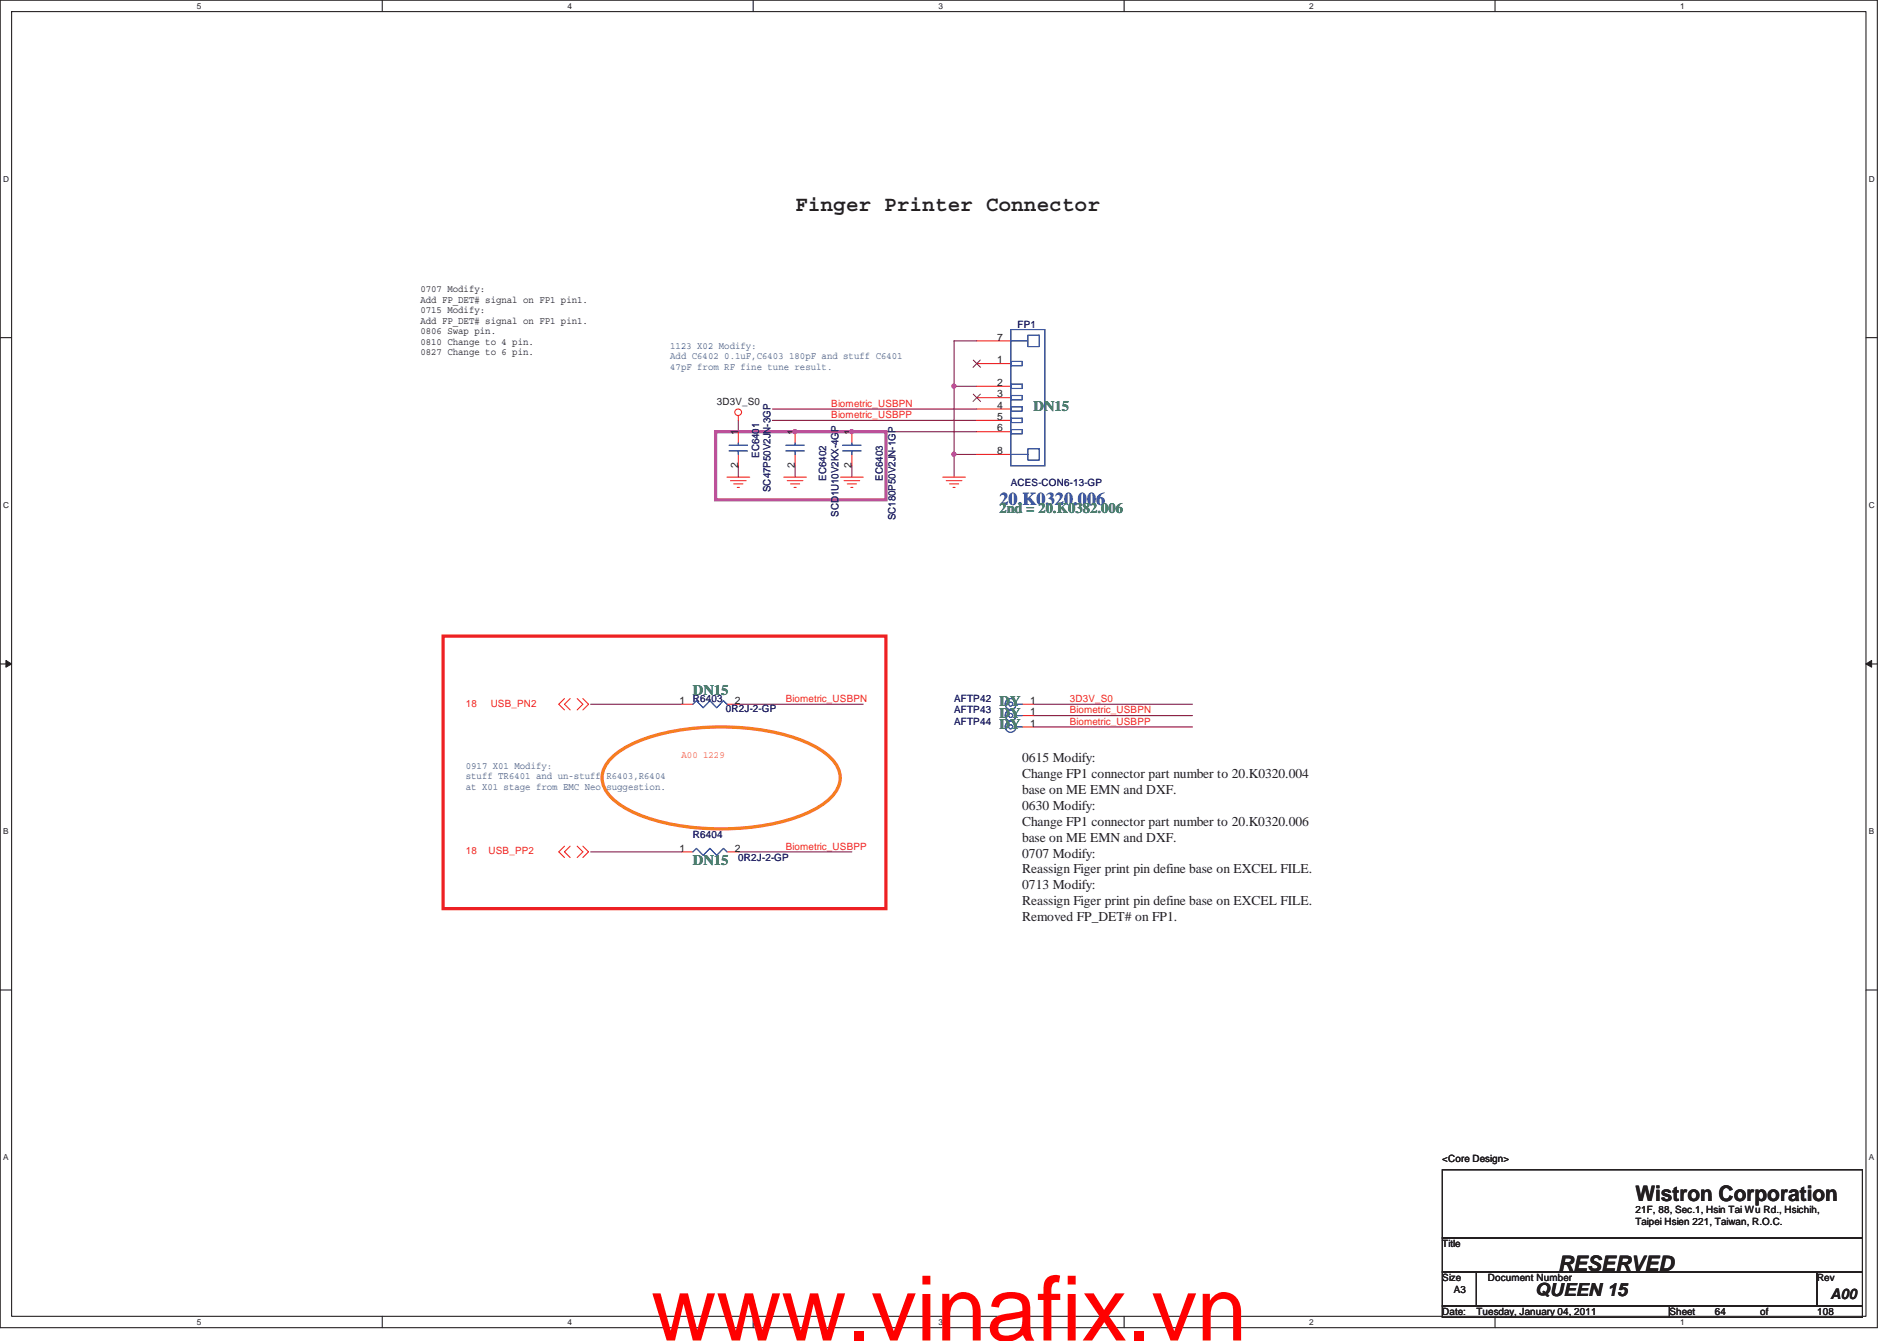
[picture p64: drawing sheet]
<svg xmlns="http://www.w3.org/2000/svg" width="297mm" height="210mm" viewBox="0 0 297 210" stroke-linecap="round" stroke-linejoin="round" font-family="sans-serif">
<defs><g id="words">
<text font-size="14.1" fill="#f00" x="102" y="209.9">www.vinafix.vn</text>
<g font-size="3.3" fill="#231f20">
<text x="124.5" y="33">Finger Printer Connector</text>
<text x="256.1" y="188.1">Wistron Corporation</text>
<text x="244" y="199">RESERVED</text>
</g>
<text font-size="2.8" fill="#3953a4" x="156.5" y="79.1">20.K0320.006</text>
<text font-size="2.8" fill="#231f20" x="240.4" y="203">QUEEN 15</text>
<g font-size="2.3" fill="#098040">
<text x="161.8" y="64.4">DN15</text>
<text x="156.5" y="80.4">2nd = 20.K0382.006</text>
<text x="108.5" y="108.8">DN15</text>
<text x="156.5" y="110.6">DY</text>
<text x="156.5" y="112.4">DY</text>
<text x="156.5" y="114.2">DY</text>
<text x="108.5" y="135.5">DN15</text>
</g>
<text font-size="2.3" fill="#231f20" x="286.6" y="203.4">A00</text>
<g font-size="2.1" fill="#231f20">
<text x="160.1" y="119.3">0615 Modify:</text>
<text x="160.1" y="121.8">Change FP1 connector part number to 20.K0320.004</text>
<text x="160.1" y="124.3">base on ME EMN and DXF.</text>
<text x="160.1" y="126.8">0630 Modify:</text>
<text x="160.1" y="129.3">Change FP1 connector part number to 20.K0320.006</text>
<text x="160.1" y="131.8">base on ME EMN and DXF.</text>
<text x="160.1" y="134.3">0707 Modify:</text>
<text x="160.1" y="136.8">Reassign Figer print pin define base on EXCEL FILE.</text>
<text x="160.1" y="139.3">0713 Modify:</text>
<text x="160.1" y="141.8">Reassign Figer print pin define base on EXCEL FILE.</text>
<text x="160.1" y="144.3">Removed FP_DET# on FP1.</text>
</g>
<g font-size="1.6" fill="#231f20">
<text x="65.8" y="45.7">0707 Modify:</text>
<text x="65.8" y="47.4">Add FP_DET# signal on FP1 pin1.</text>
<text x="65.8" y="49">0715 Modify:</text>
<text x="65.8" y="50.7">Add FP_DET# signal on FP1 pin1.</text>
<text x="65.8" y="52.3">0806 Swap pin.</text>
<text x="65.8" y="54">0810 Change to 4 pin.</text>
<text x="156.2" y="53.3">7</text>
<text x="65.8" y="55.6">0827 Change to 6 pin.</text>
<text x="156.2" y="56.9">1</text>
<text x="112.2" y="63.4">3D3V_S0</text>
<text x="156.2" y="60.4">2</text>
<text x="156.2" y="62.2">3</text>
<text x="156.2" y="64">4</text>
<text x="156.2" y="65.8">5</text>
<text x="115.6" y="68.2" transform="rotate(-90 115.6 68.2)">1</text>
<text x="124.5" y="68.2" transform="rotate(-90 124.5 68.2)">1</text>
<text x="133.3" y="68.2" transform="rotate(-90 133.3 68.2)">1</text>
<text x="156.2" y="67.6">6</text>
<text x="156.2" y="71.1">8</text>
<text x="115.6" y="73.3" transform="rotate(-90 115.6 73.3)">2</text>
<text x="124.5" y="73.3" transform="rotate(-90 124.5 73.3)">2</text>
<text x="133.3" y="73.3" transform="rotate(-90 133.3 73.3)">2</text>
<text x="106.4" y="110.2">1</text>
<text x="115.1" y="110.2">2</text>
<text x="161.3" y="110.2">1</text>
<text x="161.3" y="112">1</text>
<text x="161.3" y="113.8">1</text>
<text x="106.4" y="133.3">1</text>
<text x="115.1" y="133.3">2</text>
<text x="225.8" y="181.9">&lt;Core Design&gt;</text>
<text x="256.1" y="189.9">21F, 88, Sec.1, Hsin Tai Wu Rd., Hsichih,</text>
<text x="256.1" y="191.8">Taipei Hsien 221, Taiwan, R.O.C.</text>
<text x="225.8" y="195.3">Title</text>
<text x="225.8" y="200.6">Size</text>
<text x="227.6" y="202.4">A3</text>
<text x="233" y="200.6">Document Number</text>
<text x="284.5" y="200.6">Rev</text>
<text x="225.8" y="205.9">Date:</text>
<text x="231.2" y="205.9">Tuesday, January 04, 2011</text>
<text x="261.4" y="205.9">Sheet</text>
<text x="268.5" y="205.9">64</text>
<text x="275.6" y="205.9">of</text>
<text x="284.5" y="205.9">108</text>
</g>
<g font-size="1.6" fill="#282973">
<text x="159.3" y="51.4">FP1</text>
<text x="118.9" y="71.7" transform="rotate(-90 118.9 71.7)">EC6401</text>
<text x="120.6" y="77" transform="rotate(-90 120.6 77)">SC47P50V2JN-3GP</text>
<text x="129.4" y="75.3" transform="rotate(-90 129.4 75.3)">EC6402</text>
<text x="138.3" y="75.3" transform="rotate(-90 138.3 75.3)">EC6403</text>
<text x="158.3" y="76.2">ACES-CON6-13-GP</text>
<text x="131.3" y="80.9" transform="rotate(-90 131.3 80.9)">SCD1U10V2KX-4GP</text>
<text x="140.2" y="81.5" transform="rotate(-90 140.2 81.5)">SC180P50V2JN-1GP</text>
<text x="108.5" y="109.9">R6403</text>
<text x="113.7" y="111.5">0R2J-2-GP</text>
<text x="149.4" y="109.9">AFTP42</text>
<text x="149.4" y="111.7">AFTP43</text>
<text x="149.4" y="113.5">AFTP44</text>
<text x="108.5" y="131.3">R6404</text>
<text x="115.6" y="134.8">0R2J-2-GP</text>
</g>
<g font-size="1.6" fill="#3953a4">
<text x="104.9" y="54.6">1123 X02 Modify:</text>
<text x="104.9" y="56.3">Add C6402 0.1uF,C6403 180pF and stuff C6401</text>
<text x="104.9" y="57.9">47pF from RF fine tune result.</text>
<text x="72.9" y="120.4">0917 X01 Modify:</text>
<text x="72.9" y="122">stuff TR6401 and un-stuff R6403,R6404</text>
<text x="72.9" y="123.7">at X01 stage from EMC Neo suggestion.</text>
</g>
<g font-size="1.6" fill="#ed2024">
<text x="130.2" y="65.5">Biometric_USBPP</text>
<text x="130.2" y="63.7">Biometric_USBPN</text>
<text x="72.9" y="110.7">18</text>
<text x="76.8" y="110.7">USB_PN2</text>
<text x="123.1" y="109.9">Biometric_USBPN</text>
<text x="167.5" y="113.5">Biometric_USBPP</text>
<text x="167.5" y="111.7">Biometric_USBPN</text>
<text x="167.5" y="109.9">3D3V_S0</text>
<text x="72.9" y="133.8">18</text>
<text x="76.5" y="133.8">USB_PP2</text>
<text x="123.1" y="133.1">Biometric_USBPP</text>
</g>
<text font-size="1.6" fill="#f57f20" x="106.7" y="118.6">A00 1229</text>
<g font-size="1.3" fill="#231f20">
<text x="30.8" y="1.4">5</text>
<text x="88.9" y="1.4">4</text>
<text x="146.9" y="1.4">3</text>
<text x="205" y="1.4">2</text>
<text x="263.1" y="1.4">1</text>
<text x=".5" y="28.5">D</text>
<text x="292.6" y="28.5">D</text>
<text x=".5" y="79.5">C</text>
<text x="292.6" y="79.5">C</text>
<text x=".5" y="130.6">B</text>
<text x="292.6" y="130.6">B</text>
<text x=".5" y="181.7">A</text>
<text x="292.6" y="181.7">A</text>
<text x="30.8" y="207.4">5</text>
<text x="88.9" y="207.4">4</text>
<text x="146.9" y="207.4">3</text>
<text x="205" y="207.4">2</text>
<text x="263.1" y="207.4">1</text>
</g>
</g></defs>
<path d="M0 0h294v207.9h-294zM1.8 1.8h290.4v204.3h-290.4z" fill="none" stroke="#231f20" stroke-width=".17"/>
<g fill="#fff">
<path d="M30.8 .2h.7v1.4h-.7z"/>
<path d="M30.8 206.3h.7v1.4h-.7z"/>
</g>
<path d="M59.9 0v1.8M59.9 206.1v1.8" fill="none" stroke="#231f20" stroke-width=".17"/>
<g fill="#fff">
<path d="M88.9 .2h.6v1.4h-.6z"/>
<path d="M88.9 206.3h.6v1.4h-.6z"/>
</g>
<path d="M117.9 0v1.8M117.9 206.1v1.8" fill="none" stroke="#231f20" stroke-width=".17"/>
<g fill="#fff">
<path d="M146.9 .2h.7v1.4h-.7z"/>
<path d="M146.9 206.3h.7v1.4h-.7z"/>
</g>
<path d="M176 0v1.8M176 206.1v1.8" fill="none" stroke="#231f20" stroke-width=".17"/>
<g fill="#fff">
<path d="M205 .2h.7v1.4h-.7z"/>
<path d="M205 206.3h.7v1.4h-.7z"/>
</g>
<path d="M234.1 0v1.8M234.1 206.1v1.8" fill="none" stroke="#231f20" stroke-width=".17"/>
<g fill="#fff">
<path d="M263.1 .2h.7v1.4h-.7z"/>
<path d="M263.1 206.3h.7v1.4h-.7z"/>
<path d="M.5 27.3h.9v1.4h-.9z"/>
<path d="M292.6 27.3h.9v1.4h-.9z"/>
<path d="M.5 78.4h.9v1.4h-.9z"/>
<path d="M292.6 78.4h.9v1.4h-.9z"/>
</g>
<path d="M0 52.9h1.8M292.2 52.9h1.8" fill="none" stroke="#231f20" stroke-width=".17"/>
<g fill="#fff">
<path d="M.5 129.5h.8v1.4h-.8z"/>
<path d="M292.6 129.5h.9v1.4h-.9z"/>
</g>
<path d="M0 104h1.8M292.2 104h1.8" fill="none" stroke="#231f20" stroke-width=".17"/>
<path d="M.9 103.4l.9 .6-.9 .5z" fill="#231f20"/>
<path d="M.9 103.4l.9 .6-.9 .5z" fill="none" stroke="#231f20" stroke-width=".16"/>
<path d="M292.2 104l.9-.6v1.1z" fill="#231f20"/>
<path d="M292.2 104l.9-.6v1.1z" fill="none" stroke="#231f20" stroke-width=".16"/>
<g fill="#fff">
<path d="M.5 180.5h.8v1.4h-.8z"/>
<path d="M292.6 180.5h.9v1.4h-.9z"/>
</g>
<path d="M0 155h1.8M292.2 155h1.8" fill="none" stroke="#231f20" stroke-width=".17"/>
<path d="M120.9 65.8h32M120.9 64h32M133.4 67.6h19.5M161.8 113.8h24.9M161.8 112.1h24.9M161.8 110.3h24.9" fill="none" stroke="#7f1442" stroke-width=".17"/>
<circle cx="133.4" cy="67.6" r=".32" fill="#b9529f"/>
<circle cx="133.4" cy="67.6" r=".32" fill="none" stroke="#b9529f" stroke-width=".17"/>
<path d="M115.6 65.8v1.8M149.4 71.2v3.5" fill="none" stroke="#7f1442" stroke-width=".17"/>
<circle cx="149.4" cy="71.1" r=".32" fill="#b9529f"/>
<circle cx="149.4" cy="71.1" r=".32" fill="none" stroke="#b9529f" stroke-width=".17"/>
<path d="M149.4 53.4h3.5M149.4 60.5v10.7" fill="none" stroke="#7f1442" stroke-width=".17"/>
<circle cx="149.4" cy="60.5" r=".32" fill="#b9529f"/>
<circle cx="149.4" cy="60.5" r=".32" fill="none" stroke="#b9529f" stroke-width=".17"/>
<path d="M149.4 53.4v7.1h3.5M115.6 72.9v1.8M124.5 72.9v1.8M124.5 67.6h8.9M133.4 72.9v1.8M149.4 71.2h3.5M92.5 110.3h14.2M115.6 110.3h19.6M92.5 133.4h14.2M115.6 133.4h17.8" fill="none" stroke="#7f1442" stroke-width=".17"/>
<circle cx="124.5" cy="67.6" r=".32" fill="#b9529f"/>
<circle cx="124.5" cy="67.6" r=".32" fill="none" stroke="#b9529f" stroke-width=".17"/>
<path d="M115.6 67.6h8.9" fill="none" stroke="#7f1442" stroke-width=".17"/>
<g fill="none" stroke="#ed2024" stroke-width=".17">
<path d="M152.9 56.9h5.4M152.9 53.4h5.4M113.8 74.7h3.6M114.4 75.3h2.4M114.9 75.8h1.4M115.4 76.3h.4M115.6 65.1v.7M115.6 67.6v1.8M115.6 71.2v1.7M122.7 74.7h3.6M123.3 75.3h2.4M123.8 75.8h1.4"/>
<path d="M124.3 76.3h.4M124.5 67.6v1.8M124.5 71.2v1.7M131.6 74.7h3.6M132.2 75.3h2.4M132.7 75.8h1.4M133.2 76.3h.4M133.4 67.6v1.8M133.4 71.2v1.7M147.6 74.7h3.6M148.2 75.3h2.4M148.7 75.8h1.4"/>
<path d="M149.2 76.3h.4M152.9 60.5h5.4M152.9 62.3h5.4M152.9 64h5.4M152.9 65.8h5.4M152.9 67.6h5.4M152.9 71.2h5.4M88.4 109.4l-.9 .9 .9 .9M89.3 109.4l-.9 .9 .9 .9M90.4 109.4l.9 .9-.9 .9M91.3 109.4l.9 .9-.9 .9M106.7 110.3h1.8"/>
<path d="M113.8 110.3h1.8M160.1 110.3h1.7M160.1 112.1h1.7M160.1 113.8h1.7M88.4 132.5l-.9 .9 .9 .9M89.3 132.5l-.9 .9 .9 .9M90.4 132.5l.9 .9-.9 .9M91.3 132.5l.9 .9-.9 .9M106.7 133.4h1.8M113.8 133.4h1.8"/>
<circle cx="115.6" cy="64.6" r=".52"/>
</g>
<path d="M225.8 183.2h65.8v10.6h-65.8zM225.8 193.8h65.8v5.4h-65.8zM225.8 199.2h5.4v5.3h-5.4zM231.2 199.2h53.3v5.3h-53.3zM284.5 199.2h7.1v5.3h-7.1zM225.8 204.5h35.6v1.8h-35.6zM261.4 204.5h30.2v1.8h-30.2z" fill="none" stroke="#231f20" stroke-width=".17"/>
<path d="M69.4 99.6h69.3v42.7h-69.3z" fill="none" stroke="#ed2024" stroke-width=".51"/>
<path d="M112.1 67.6h26.6v10.7h-26.6z" fill="none" stroke="#b9529f" stroke-width=".51"/>
<path d="M95.9 118.5a17.4 17.4 0 0 1 7.6-3.6 39.7 39.7 0 0 1 21.9 1 10.5 10.5 0 0 1 5.7 4.2 4 4 0 0 1-1.2 5 17.5 17.5 0 0 1-7.6 3.6 39.3 39.3 0 0 1-21.9-1 10.5 10.5 0 0 1-5.7-4.2 4 4 0 0 1 1.2-5z" fill="none" stroke="#f57f20" stroke-width=".51"/>
<g fill="none" stroke="#3953a4" stroke-width=".17">
<path d="M158.3 53.4h2.6M158.3 56.6h1.8v.7h-1.8zM158.3 51.6h5.3v21.3h-5.3zM160.9 52.5h1.8v1.8h-1.8zM114.2 69.7h2.8M114.2 70.6h2.8M115.6 69.4v.3M115.6 70.6v.6M123.1 69.7h2.8M123.1 70.6h2.8M124.5 69.4v.3M124.5 70.6v.6"/>
<path d="M131.9 69.7h2.9M131.9 70.6h2.9M133.4 69.4v.3M133.4 70.6v.6M158.3 71.2h2.6M158.3 60.2h1.8v.6h-1.8zM158.3 61.9h1.8v.7h-1.8zM158.3 63.7h1.8v.7h-1.8zM158.3 65.5h1.8v.7h-1.8zM158.3 67.3h1.8v.6h-1.8zM160.9 70.3h1.8v1.7h-1.8zM108.5 110.3l.5-.6 1.1 1.1 1.1-1.1 1 1.1 1.1-1.1 .5 .6"/>
<path d="M159.2 110.3h.9M159.2 112.1h.9M159.2 113.8h.9M108.5 133.4l.5-.6 1.1 1.1 1.1-1.1 1 1.1 1.1-1.1 .5 .6"/>
<circle cx="158.3" cy="113.8" r=".32"/>
<circle cx="158.3" cy="112" r=".32"/>
<circle cx="158.3" cy="110.2" r=".32"/>
<circle cx="158.3" cy="110.2" r=".87"/>
<circle cx="158.3" cy="113.8" r=".87"/>
<circle cx="158.3" cy="112" r=".87"/>
</g>
<path d="M152.4 56.4l1.1 1.1M153.5 56.4l-1.1 1.1M152.4 61.7l1.1 1.2M153.5 61.7l-1.1 1.2" fill="none" stroke="#7f421c" stroke-width=".16"/>
<circle cx="133.4" cy="67.6" r=".32" fill="#b9529f"/>
<circle cx="133.4" cy="67.6" r=".32" fill="none" stroke="#b9529f" stroke-width=".17"/>
<circle cx="149.4" cy="71.1" r=".32" fill="#b9529f"/>
<circle cx="149.4" cy="71.1" r=".32" fill="none" stroke="#b9529f" stroke-width=".17"/>
<circle cx="149.4" cy="60.5" r=".32" fill="#b9529f"/>
<circle cx="149.4" cy="60.5" r=".32" fill="none" stroke="#b9529f" stroke-width=".17"/>
<circle cx="124.5" cy="67.6" r=".32" fill="#b9529f"/>
<circle cx="124.5" cy="67.6" r=".32" fill="none" stroke="#b9529f" stroke-width=".17"/>
<use href="#words"/>
</svg>
